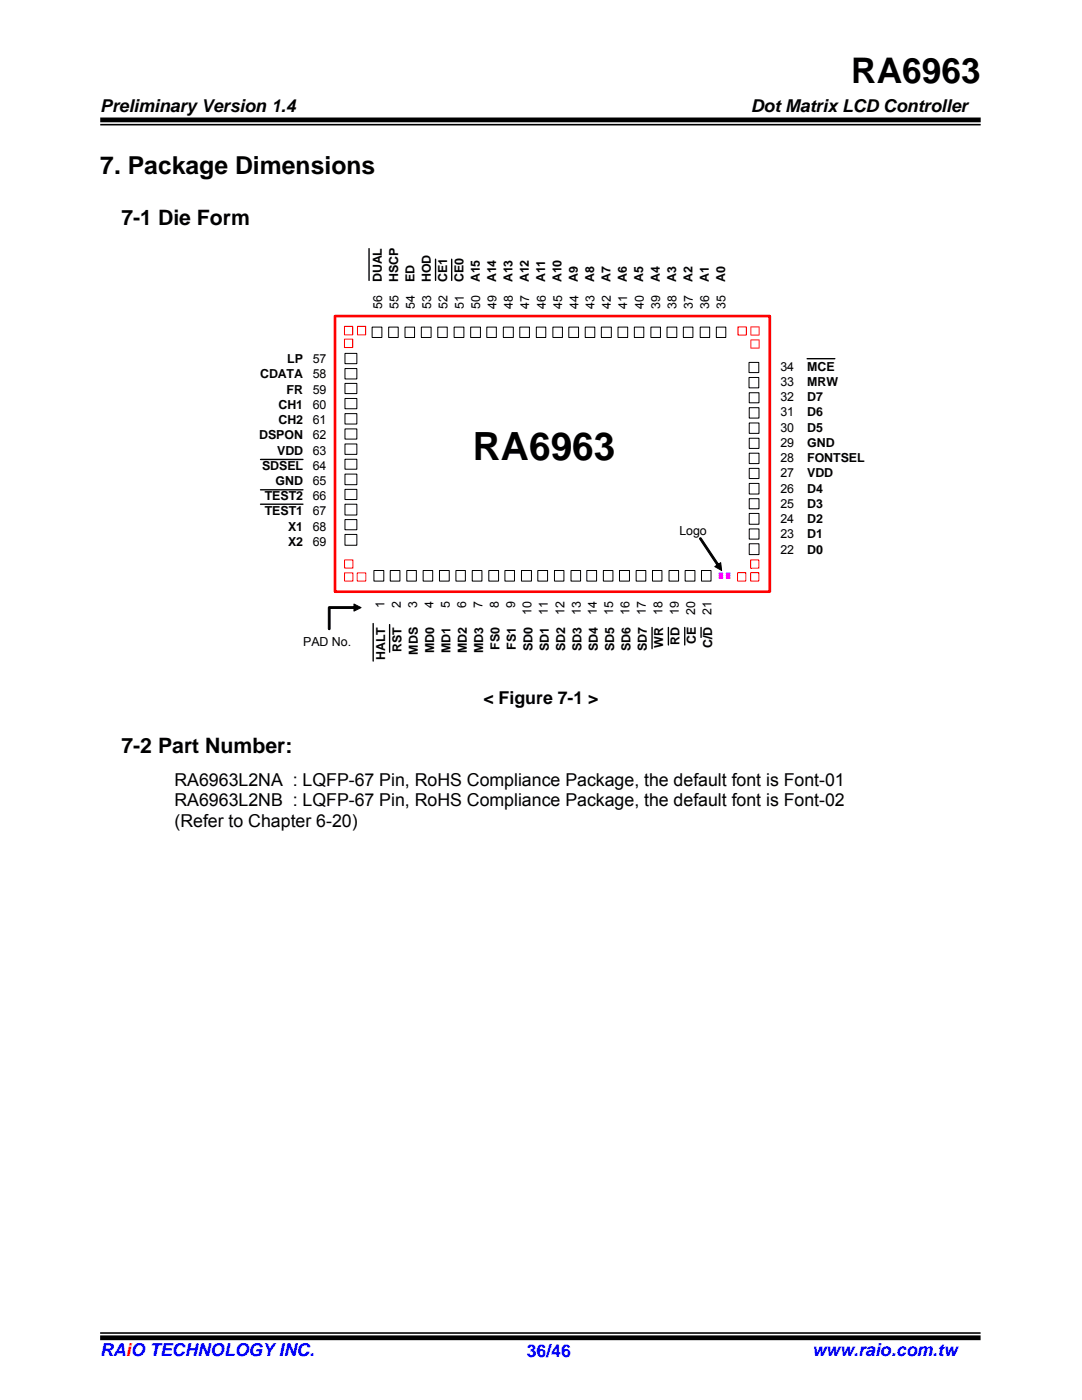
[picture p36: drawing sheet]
<svg xmlns="http://www.w3.org/2000/svg" width="216mm" height="279mm" viewBox="0 0 216 279" stroke-linecap="round" stroke-linejoin="round" font-family="sans-serif">
<defs><g id="words">
<text font-size="7.8" x="94.4" y="91.8">RA6963</text>
<text font-size="7" x="169.9" y="16.5">RA6963</text>
<text font-size="4.9" x="20" y="34.8">7. Package Dimensions</text>
<g font-size="4.2">
<text x="24.2" y="44.9">7-1 Die Form</text>
<text x="24.2" y="150.2">7-2 Part Number:</text>
</g>
<g font-size="3.5">
<text x="20" y="22.4">Preliminary Version 1.4</text>
<text x="149.8" y="22.4">Dot Matrix LCD Controller</text>
<text x="96.5" y="140.4">&lt; Figure 7-1 &gt;</text>
<text x="34.8" y="156.9">RA6963L2NA : LQFP-67 Pin, RoHS Compliance Package, the default font is Font-01</text>
<text x="34.8" y="161">RA6963L2NB : LQFP-67 Pin, RoHS Compliance Package, the default font is Font-02</text>
<text x="34.8" y="165">(Refer to Chapter 6-20)</text>
</g>
<g font-size="3.5" fill="#00f">
<text x="20" y="270.7">RAiO TECHNOLOGY INC.</text>
<text x="105.1" y="270.9">36/46</text>
<text x="162.1" y="270.7">www.raio.com.tw</text>
</g>
<g font-size="2.5">
<text x="76.2" y="56.3" transform="rotate(-90 76.2 56.3)">DUAL</text>
<text x="79.4" y="56.3" transform="rotate(-90 79.4 56.3)">HSCP</text>
<text x="82.7" y="56.3" transform="rotate(-90 82.7 56.3)">ED</text>
<text x="86" y="56.3" transform="rotate(-90 86 56.3)">HOD</text>
<text x="89.2" y="56.3" transform="rotate(-90 89.2 56.3)">CE1</text>
<text x="92.5" y="56.3" transform="rotate(-90 92.5 56.3)">CE0</text>
<text x="95.7" y="56.3" transform="rotate(-90 95.7 56.3)">A15</text>
<text x="99" y="56.3" transform="rotate(-90 99 56.3)">A14</text>
<text x="102.3" y="56.3" transform="rotate(-90 102.3 56.3)">A13</text>
<text x="105.5" y="56.3" transform="rotate(-90 105.5 56.3)">A12</text>
<text x="108.8" y="56.3" transform="rotate(-90 108.8 56.3)">A11</text>
<text x="112.1" y="56.3" transform="rotate(-90 112.1 56.3)">A10</text>
<text x="115.3" y="56.3" transform="rotate(-90 115.3 56.3)">A9</text>
<text x="118.6" y="56.3" transform="rotate(-90 118.6 56.3)">A8</text>
<text x="121.8" y="56.3" transform="rotate(-90 121.8 56.3)">A7</text>
<text x="125.1" y="56.3" transform="rotate(-90 125.1 56.3)">A6</text>
<text x="128.4" y="56.3" transform="rotate(-90 128.4 56.3)">A5</text>
<text x="131.6" y="56.3" transform="rotate(-90 131.6 56.3)">A4</text>
<text x="134.9" y="56.3" transform="rotate(-90 134.9 56.3)">A3</text>
<text x="138.2" y="56.3" transform="rotate(-90 138.2 56.3)">A2</text>
<text x="141.4" y="56.3" transform="rotate(-90 141.4 56.3)">A1</text>
<text x="144.7" y="56.3" transform="rotate(-90 144.7 56.3)">A0</text>
<text x="76.2" y="61.6" transform="rotate(-90 76.2 61.6)">56</text>
<text x="79.5" y="61.6" transform="rotate(-90 79.5 61.6)">55</text>
<text x="82.8" y="61.6" transform="rotate(-90 82.8 61.6)">54</text>
<text x="86" y="61.6" transform="rotate(-90 86 61.6)">53</text>
<text x="89.3" y="61.6" transform="rotate(-90 89.3 61.6)">52</text>
<text x="92.6" y="61.6" transform="rotate(-90 92.6 61.6)">51</text>
<text x="95.8" y="61.6" transform="rotate(-90 95.8 61.6)">50</text>
<text x="99.1" y="61.6" transform="rotate(-90 99.1 61.6)">49</text>
<text x="102.3" y="61.6" transform="rotate(-90 102.3 61.6)">48</text>
<text x="105.6" y="61.6" transform="rotate(-90 105.6 61.6)">47</text>
<text x="108.9" y="61.6" transform="rotate(-90 108.9 61.6)">46</text>
<text x="112.1" y="61.6" transform="rotate(-90 112.1 61.6)">45</text>
<text x="115.4" y="61.6" transform="rotate(-90 115.4 61.6)">44</text>
<text x="118.6" y="61.6" transform="rotate(-90 118.6 61.6)">43</text>
<text x="121.9" y="61.6" transform="rotate(-90 121.9 61.6)">42</text>
<text x="125.2" y="61.6" transform="rotate(-90 125.2 61.6)">41</text>
<text x="128.5" y="61.6" transform="rotate(-90 128.5 61.6)">40</text>
<text x="131.7" y="61.6" transform="rotate(-90 131.7 61.6)">39</text>
<text x="135" y="61.6" transform="rotate(-90 135 61.6)">38</text>
<text x="138.2" y="61.6" transform="rotate(-90 138.2 61.6)">37</text>
<text x="141.5" y="61.6" transform="rotate(-90 141.5 61.6)">36</text>
<text x="144.8" y="61.6" transform="rotate(-90 144.8 61.6)">35</text>
<text x="51.9" y="75.5">CDATA</text>
<text x="57.3" y="72.5">LP</text>
<text x="62.4" y="72.5">57</text>
<text x="62.4" y="75.5">58</text>
<text x="155.7" y="74">34</text>
<text x="155.7" y="77">33</text>
<text x="161.1" y="74">MCE</text>
<text x="161.1" y="77">MRW</text>
<text x="55.6" y="81.6">CH1</text>
<text x="57.2" y="78.5">FR</text>
<text x="62.4" y="78.5">59</text>
<text x="62.4" y="81.6">60</text>
<text x="155.7" y="80.1">32</text>
<text x="155.7" y="83.1">31</text>
<text x="161.1" y="80.1">D7</text>
<text x="161.1" y="83.1">D6</text>
<text x="51.7" y="87.7">DSPON</text>
<text x="55.6" y="84.6">CH2</text>
<text x="62.4" y="84.6">61</text>
<text x="62.4" y="87.7">62</text>
<text x="155.7" y="86.1">30</text>
<text x="155.7" y="89.2">29</text>
<text x="161.1" y="86.1">D5</text>
<text x="161.1" y="89.2">GND</text>
<text x="52.3" y="93.7">SDSEL</text>
<text x="55.3" y="90.7">VDD</text>
<text x="62.4" y="90.7">63</text>
<text x="62.4" y="93.7">64</text>
<text x="155.7" y="92.2">28</text>
<text x="155.7" y="95.2">27</text>
<text x="161.1" y="92.2">FONTSEL</text>
<text x="161.1" y="95.2">VDD</text>
<text x="52.8" y="99.8">TEST2</text>
<text x="55" y="96.8">GND</text>
<text x="62.4" y="96.8">65</text>
<text x="62.4" y="99.8">66</text>
<text x="155.7" y="98.3">26</text>
<text x="155.7" y="101.3">25</text>
<text x="161.1" y="98.3">D4</text>
<text x="161.1" y="101.3">D3</text>
<text x="52.8" y="102.9">TEST1</text>
<text x="57.5" y="105.9">X1</text>
<text x="62.4" y="102.9">67</text>
<text x="62.4" y="105.9">68</text>
<text x="135.6" y="106.8">Logo</text>
<text x="155.7" y="104.4">24</text>
<text x="155.7" y="107.4">23</text>
<text x="161.1" y="104.4">D2</text>
<text x="161.1" y="107.4">D1</text>
<text x="57.5" y="109">X2</text>
<text x="62.4" y="109">69</text>
<text x="155.7" y="110.5">22</text>
<text x="161.1" y="110.5">D0</text>
<text x="76.7" y="121.4" transform="rotate(-90 76.7 121.4)">1</text>
<text x="80" y="121.4" transform="rotate(-90 80 121.4)">2</text>
<text x="83.2" y="121.4" transform="rotate(-90 83.2 121.4)">3</text>
<text x="86.5" y="121.4" transform="rotate(-90 86.5 121.4)">4</text>
<text x="89.8" y="121.4" transform="rotate(-90 89.8 121.4)">5</text>
<text x="93" y="121.4" transform="rotate(-90 93 121.4)">6</text>
<text x="96.3" y="121.4" transform="rotate(-90 96.3 121.4)">7</text>
<text x="99.6" y="121.4" transform="rotate(-90 99.6 121.4)">8</text>
<text x="102.8" y="121.4" transform="rotate(-90 102.8 121.4)">9</text>
<text x="106.1" y="122.8" transform="rotate(-90 106.1 122.8)">10</text>
<text x="109.3" y="122.8" transform="rotate(-90 109.3 122.8)">11</text>
<text x="112.6" y="122.8" transform="rotate(-90 112.6 122.8)">12</text>
<text x="115.9" y="122.8" transform="rotate(-90 115.9 122.8)">13</text>
<text x="119.1" y="122.8" transform="rotate(-90 119.1 122.8)">14</text>
<text x="122.4" y="122.8" transform="rotate(-90 122.4 122.8)">15</text>
<text x="125.6" y="122.8" transform="rotate(-90 125.6 122.8)">16</text>
<text x="128.9" y="122.8" transform="rotate(-90 128.9 122.8)">17</text>
<text x="132.2" y="122.8" transform="rotate(-90 132.2 122.8)">18</text>
<text x="135.4" y="122.8" transform="rotate(-90 135.4 122.8)">19</text>
<text x="138.7" y="122.8" transform="rotate(-90 138.7 122.8)">20</text>
<text x="142" y="122.8" transform="rotate(-90 142 122.8)">21</text>
<text x="60.5" y="128.9">PAD No.</text>
<text x="76.9" y="131.7" transform="rotate(-90 76.9 131.7)">HALT</text>
<text x="80.1" y="130" transform="rotate(-90 80.1 130)">RST</text>
<text x="83.4" y="130.6" transform="rotate(-90 83.4 130.6)">MDS</text>
<text x="86.6" y="130.3" transform="rotate(-90 86.6 130.3)">MD0</text>
<text x="89.9" y="130.3" transform="rotate(-90 89.9 130.3)">MD1</text>
<text x="93.2" y="130.3" transform="rotate(-90 93.2 130.3)">MD2</text>
<text x="96.4" y="130.3" transform="rotate(-90 96.4 130.3)">MD3</text>
<text x="99.7" y="129.6" transform="rotate(-90 99.7 129.6)">FS0</text>
<text x="103" y="129.6" transform="rotate(-90 103 129.6)">FS1</text>
<text x="106.2" y="129.9" transform="rotate(-90 106.2 129.9)">SD0</text>
<text x="109.5" y="129.9" transform="rotate(-90 109.5 129.9)">SD1</text>
<text x="112.8" y="129.9" transform="rotate(-90 112.8 129.9)">SD2</text>
<text x="116" y="129.9" transform="rotate(-90 116 129.9)">SD3</text>
<text x="119.3" y="129.9" transform="rotate(-90 119.3 129.9)">SD4</text>
<text x="122.5" y="129.9" transform="rotate(-90 122.5 129.9)">SD5</text>
<text x="125.8" y="129.9" transform="rotate(-90 125.8 129.9)">SD6</text>
<text x="129.1" y="129.9" transform="rotate(-90 129.1 129.9)">SD7</text>
<text x="132.3" y="129.2" transform="rotate(-90 132.3 129.2)">WR</text>
<text x="135.6" y="128.7" transform="rotate(-90 135.6 128.7)">RD</text>
<text x="138.8" y="128.5" transform="rotate(-90 138.8 128.5)">CE</text>
<text x="142.1" y="129.4" transform="rotate(-90 142.1 129.4)">C/D</text>
</g>
</g></defs>
<path d="M20 23.5h175.7v.9h-175.7zM20 24.7h175.7v.3h-175.7z" fill="#000"/>
<path d="M49.7 48.3h124.9v84.6h-124.9z" fill="#fff"/>
<path d="M66.8 63.1h86.8v55h-86.8z" fill="none" stroke="#f00" stroke-width=".53"/>
<g fill="none" stroke="#000" stroke-width=".2">
<path d="M68.8 70.5h2.4v2.1h-2.4zM68.8 73.6h2.4v2h-2.4zM68.8 76.5h2.4v2h-2.4zM68.8 79.5h2.4v2.1h-2.4zM74.3 65.3h1.9v2.1h-1.9zM77.6 65.3h1.9v2.1h-1.9zM80.8 65.3h1.9v2.1h-1.9zM84.1 65.3h1.9v2.1h-1.9zM87.4 65.3h1.8v2.1h-1.8zM90.6 65.3h2v2.1h-2zM93.9 65.3h2v2.1h-2zM97.1 65.3h1.9v2.1h-1.9z"/>
<path d="M100.4 65.3h2v2.1h-2zM103.7 65.3h1.9v2.1h-1.9zM107 65.3h1.9v2.1h-1.9zM110.3 65.3h1.9v2.1h-1.9zM113.5 65.3h1.9v2.1h-1.9zM116.8 65.3h1.9v2.1h-1.9zM120 65.3h2v2.1h-2zM123.3 65.3h1.9v2.1h-1.9zM126.6 65.3h1.9v2.1h-1.9zM129.9 65.3h1.9v2.1h-1.9zM133.1 65.3h1.9v2.1h-1.9zM136.4 65.3h1.9v2.1h-1.9z"/>
<path d="M139.7 65.3h1.9v2.1h-1.9zM142.9 65.3h1.9v2.1h-1.9zM149.5 72.3h1.9v2.1h-1.9zM149.5 75.3h1.9v2.1h-1.9zM149.5 78.4h1.9v2h-1.9zM68.8 82.5h2.4v2.1h-2.4zM68.8 85.6h2.4v2h-2.4zM68.8 88.6h2.4v2.1h-2.4zM68.8 91.7h2.4v1.9h-2.4zM68.8 94.6h2.4v2.1h-2.4zM68.8 97.7h2.4v2h-2.4zM149.5 81.4h1.9v2h-1.9z"/>
<path d="M149.5 84.4h1.9v2.1h-1.9zM149.5 87.5h1.9v2h-1.9zM149.5 90.4h1.9v2.1h-1.9zM149.5 93.5h1.9v2h-1.9zM149.5 96.5h1.9v2.1h-1.9zM149.5 99.5h1.9v2h-1.9zM68.8 100.6h2.4v2.2h-2.4zM68.8 103.7h2.4v2h-2.4zM68.8 106.7h2.4v2.1h-2.4zM74.6 113.9h2v2.1h-2zM77.9 113.9h1.9v2.1h-1.9zM81.2 113.9h1.9v2.1h-1.9z"/>
<path d="M84.4 113.9h1.9v2.1h-1.9zM87.7 113.9h1.9v2.1h-1.9zM91 113.9h1.9v2.1h-1.9zM94.2 113.9h2v2.1h-2zM97.5 113.9h2v2.1h-2zM100.8 113.9h1.9v2.1h-1.9zM104.1 113.9h1.9v2.1h-1.9zM107.3 113.9h2v2.1h-2zM110.6 113.9h1.9v2.1h-1.9zM113.9 113.9h1.9v2.1h-1.9zM117.1 113.9h1.9v2.1h-1.9zM120.4 113.9h1.9v2.1h-1.9z"/>
<path d="M123.6 113.9h2v2.1h-2zM126.9 113.9h2v2.1h-2zM130.2 113.9h1.9v2.1h-1.9zM133.5 113.9h1.9v2.1h-1.9zM136.7 113.9h2v2.1h-2zM140 113.9h1.9v2.1h-1.9zM149.5 102.5h1.9v2.1h-1.9zM149.5 105.6h1.9v2h-1.9zM149.5 108.5h1.9v2.2h-1.9z"/>
</g>
<g fill="none" stroke="#000" stroke-width=".27">
<path d="M73.6 49.6v6.4M86.9 51.7v4.3M90.1 51.7v4.3M161.1 71.6h5.5M52 91.7h8.5M52 97.7h8.5M52 100.6h8.5M74.5 124.4v7.5M77.7 124.7v5.5M130.1 125.2v4.3M133.4 125.2v3.5M136.6 125.2v3.5"/>
<path d="M139.9 125.2v2"/>
</g>
<g fill="#000" stroke="#000" stroke-width=".2">
<path d="M139.7 107.4h.2l3.7 5.5-.1 .2h-.2l-3.7-5.5zM142.6 113.1l1.2-.8 .2 1.6z"/>
<path d="M65.6 121.1h5.4l.2 .2-.2 .1h-5.3l.2-.1v4.2l-.2 .2-.2-.2zM70.6 120.5l1.5 .8-1.5 .7z"/>
</g>
<path d="M68.7 65.1h1.7v1.7h-1.7zM68.7 67.7h1.7v1.7h-1.7zM71.3 65.1h1.7v1.7h-1.7zM147.3 65.2h1.6v1.7h-1.6zM149.8 67.8h1.7v1.7h-1.7zM149.8 65.2h1.7v1.7h-1.7zM68.7 111.7h1.7v1.7h-1.7zM68.7 114.3h1.7v1.7h-1.7zM71.3 114.3h1.7v1.7h-1.7zM147.2 114.3h1.6v1.7h-1.6zM149.8 114.3h1.6v1.7h-1.6zM149.8 111.7h1.6v1.7h-1.6z" fill="none" stroke="#f00" stroke-width=".2"/>
<path d="M143.5 114.3h.7v.3h-.7zM143.5 115.2h.7v.2h-.7zM143.5 114.8h.7v.2h-.7zM144.9 114.3h.8v.3h-.8zM144.9 115.2h.8v.2h-.8zM144.9 114.8h.8v.2h-.8z" fill="none" stroke="#f0f" stroke-width=".2"/>
<path d="M20 265.9h175.7v.3h-175.7zM20 266.5h175.7v1h-175.7z" fill="#000"/>
<use href="#words"/>
</svg>
